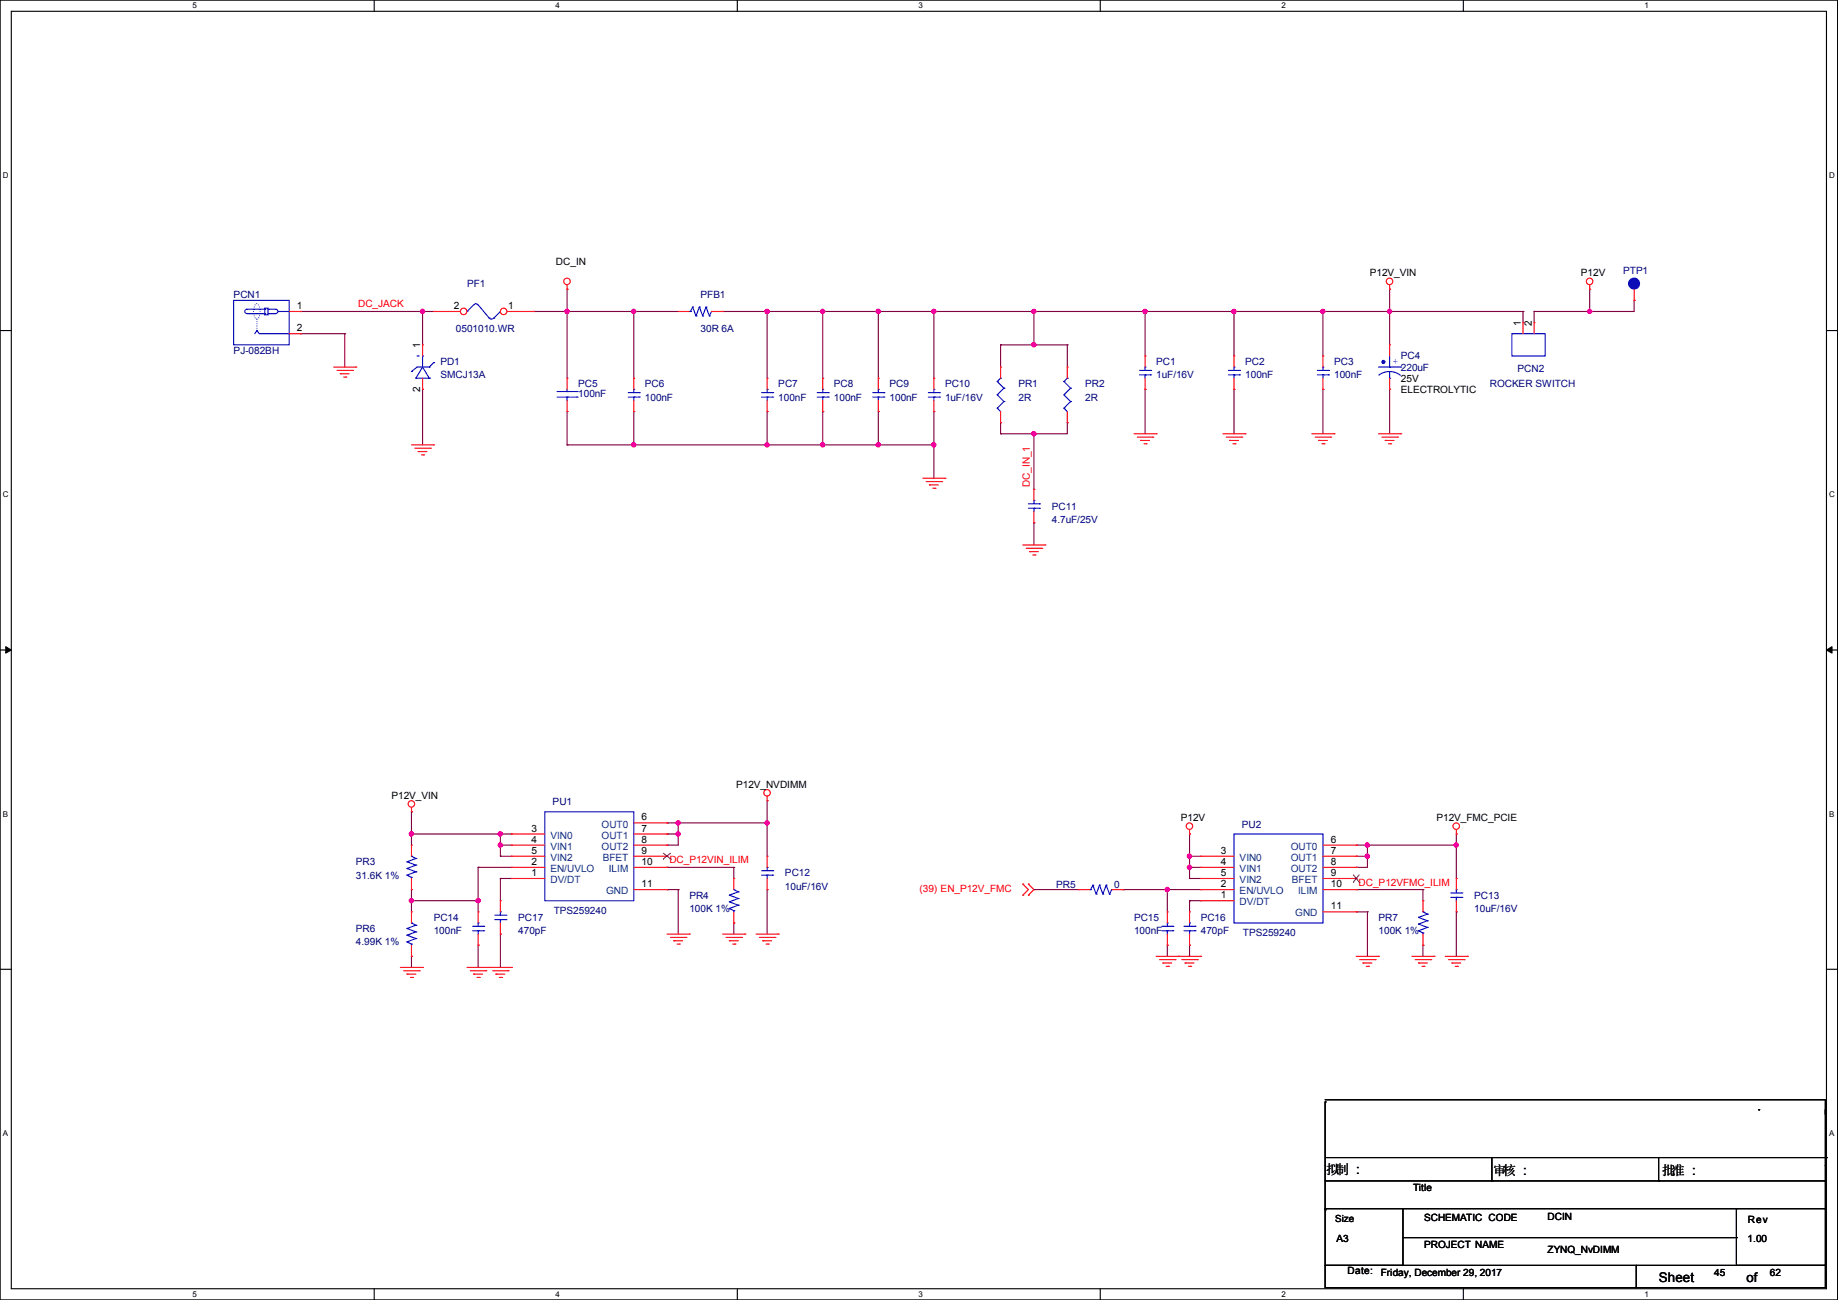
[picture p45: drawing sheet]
<svg xmlns="http://www.w3.org/2000/svg" width="420mm" height="297mm" viewBox="0 0 420 297" stroke-linecap="round" stroke-linejoin="round" font-family="sans-serif">
<defs><g id="words">
<g font-size="3">
<text x="303.1" y="268.2">拟制 :::</text>
<text x="303.1" y="268.2">拟制</text>
<text x="341.2" y="268.5">审核 :::</text>
<text x="341.2" y="268.5">审核</text>
<text x="379.8" y="268.5">批准 :::</text>
<text x="379.8" y="268.5">批准</text>
<text x="379" y="292.9">Sheet</text>
<text x="399.1" y="292.8">of</text>
</g>
<g font-size="2.3" fill="#000080">
<text x="106.7" y="65.6">PF1</text>
<text x="370.9" y="62.6">PTP1</text>
<text x="53.4" y="68.2">PCN1</text>
<text x="160.1" y="68.2">PFB1</text>
<text x="104.2" y="75.8">0501010.WR</text>
<text x="160.1" y="75.8">30R 6A</text>
<text x="53.4" y="80.9">PJ-082BH</text>
<text x="100.6" y="83.4">PD1</text>
<text x="264.2" y="83.4">PC1</text>
<text x="284.5" y="83.4">PC2</text>
<text x="304.9" y="83.4">PC3</text>
<text x="320.1" y="82.1">PC4</text>
<text x="100.6" y="86.4">SMCJ13A</text>
<text x="132.1" y="88.5">PC5</text>
<text x="147.4" y="88.5">PC6</text>
<text x="177.9" y="88.5">PC7</text>
<text x="190.6" y="88.5">PC8</text>
<text x="203.3" y="88.5">PC9</text>
<text x="216" y="88.5">PC10</text>
<text x="232.7" y="88.5">PR1</text>
<text x="248" y="88.5">PR2</text>
<text x="264.2" y="86.4">1uF/16V</text>
<text x="284.5" y="86.4">100nF</text>
<text x="304.9" y="86.4">100nF</text>
<text x="320.1" y="84.7">220uF</text>
<text x="340.4" y="88.5">ROCKER SWITCH</text>
<text x="346.8" y="84.9">PCN2</text>
<text x="132.1" y="90.8">100nF</text>
<text x="147.4" y="91.5">100nF</text>
<text x="177.9" y="91.5">100nF</text>
<text x="190.6" y="91.5">100nF</text>
<text x="203.3" y="91.5">100nF</text>
<text x="216" y="91.5">1uF/16V</text>
<text x="232.7" y="91.5">2R</text>
<text x="248" y="91.5">2R</text>
<text x="240.3" y="116.4">PC11</text>
<text x="240.3" y="119.5">4.7uF/25V</text>
<text x="126.3" y="184">PU1</text>
<text x="283.8" y="189.1">PU2</text>
<text x="81.3" y="197.7">PR3</text>
<text x="81.3" y="200.7">31.6K 1%</text>
<text x="179.4" y="200.2">PC12</text>
<text x="179.4" y="203.3">10uF/16V</text>
<text x="241.4" y="202.8">PR5</text>
<text x="254.6" y="202.8">0</text>
<text x="126.5" y="208.9">TPS259240</text>
<text x="157.5" y="205.3">PR4</text>
<text x="157.5" y="208.4">100K 1%</text>
<text x="336.9" y="205.3">PC13</text>
<text x="336.9" y="208.4">10uF/16V</text>
<text x="81.3" y="212.9">PR6</text>
<text x="81.3" y="216">4.99K 1%</text>
<text x="99.1" y="210.4">PC14</text>
<text x="99.1" y="213.4">100nF</text>
<text x="118.4" y="210.4">PC17</text>
<text x="118.4" y="213.4">470pF</text>
<text x="259.1" y="210.4">PC15</text>
<text x="259.1" y="213.4">100nF</text>
<text x="274.4" y="210.4">PC16</text>
<text x="274.4" y="213.4">470pF</text>
<text x="284" y="214">TPS259240</text>
<text x="315" y="210.4">PR7</text>
<text x="315" y="213.4">100K 1%</text>
</g>
<g font-size="2.3">
<text x="127" y="60.5">DC_IN</text>
<text x="313" y="63.1">P12V_VIN</text>
<text x="361.3" y="63.1">P12V</text>
<text x="67.9" y="70.6">1</text>
<text x="103.7" y="70.6">2</text>
<text x="116.1" y="70.6">1</text>
<text x="67.9" y="75.7">2</text>
<text x="347.5" y="74.5" transform="rotate(-90 347.5 74.5)">1</text>
<text x="350" y="74.5" transform="rotate(-90 350 74.5)">2</text>
<text x="96" y="79.5" transform="rotate(-90 96 79.5)">1</text>
<text x="96" y="89.4" transform="rotate(-90 96 89.4)">2</text>
<text x="320.1" y="87.2">25V</text>
<text x="320.1" y="89.7">ELECTROLYTIC</text>
<text x="168.2" y="179.9">P12V_NVDIMM</text>
<text x="89.5" y="182.5">P12V_VIN</text>
<text x="121.5" y="190">3</text>
<text x="146.6" y="187.5">6</text>
<text x="146.6" y="190">7</text>
<text x="269.8" y="187.5">P12V</text>
<text x="328.2" y="187.5">P12V_FMC_PCIE</text>
<text x="121.5" y="192.5">4</text>
<text x="121.5" y="195.1">5</text>
<text x="121.5" y="197.6">2</text>
<text x="146.6" y="192.5">8</text>
<text x="146.6" y="195.1">9</text>
<text x="146.6" y="197.6">10</text>
<text x="279" y="195.1">3</text>
<text x="279" y="197.6">4</text>
<text x="304.1" y="192.5">6</text>
<text x="304.1" y="195.1">7</text>
<text x="304.1" y="197.6">8</text>
<text x="121.5" y="200.2">1</text>
<text x="146.6" y="202.7">11</text>
<text x="279" y="200.2">5</text>
<text x="279" y="202.7">2</text>
<text x="304.1" y="200.2">9</text>
<text x="304.1" y="202.7">10</text>
<text x="279" y="205.2">1</text>
<text x="304.1" y="207.8">11</text>
<text x="322.9" y="272.1">Title</text>
<text x="325.4" y="279">SCHEMATIC CODE</text>
<text x="353.6" y="278.7">DCIN</text>
<text x="399.4" y="279.5">Rev</text>
<text x="305.4" y="283.8">A3</text>
<text x="325.4" y="285.1">PROJECT NAME</text>
<text x="353.6" y="286.3">ZYNQ_NvDIMM</text>
<text x="399.4" y="283.8">1.00</text>
<text x="307.9" y="291.2">Date:</text>
<text x="315.5" y="291.4">Friday, December 29, 2017</text>
<text x="391.7" y="291.4">45</text>
<text x="404.4" y="291.4">62</text>
</g>
<g font-size="2.3" fill="#f00">
<text x="81.8" y="70.2">DC_JACK</text>
<text x="235.3" y="111.3" transform="rotate(-90 235.3 111.3)">DC_IN_1</text>
<text x="153" y="197.2">DC_P12VIN_ILIM</text>
<text x="210.1" y="203.8">(39) EN_P12V_FMC</text>
<text x="310.4" y="202.3">DC_P12VFMC_ILIM</text>
</g>
<g font-size="2.3" fill="#004080">
<text x="125.8" y="191.6">VIN0</text>
<text x="137.5" y="189.1">OUT0</text>
<text x="137.5" y="191.6">OUT1</text>
<text x="125.8" y="194.1">VIN1</text>
<text x="125.8" y="196.7">VIN2</text>
<text x="137.5" y="194.1">OUT2</text>
<text x="137.7" y="196.7">BFET</text>
<text x="283.3" y="196.7">VIN0</text>
<text x="295" y="194.1">OUT0</text>
<text x="295" y="196.7">OUT1</text>
<text x="125.8" y="199.2">EN/UVLO</text>
<text x="125.8" y="201.8">DV/DT</text>
<text x="139.1" y="199.2">ILIM</text>
<text x="283.3" y="199.2">VIN1</text>
<text x="283.3" y="201.8">VIN2</text>
<text x="295" y="199.2">OUT2</text>
<text x="295.2" y="201.8">BFET</text>
<text x="138.5" y="204.3">GND</text>
<text x="283.3" y="204.3">EN/UVLO</text>
<text x="283.3" y="206.8">DV/DT</text>
<text x="296" y="209.4">GND</text>
<text x="296.6" y="204.3">ILIM</text>
</g>
<text font-size="2.2" x="305.1" y="279.2">Size</text>
<text font-size="2.1" fill="#00f" x="318.3" y="83.2">+</text>
<g font-size="1.8">
<text x="44" y="1.9">5</text>
<text x="127" y="1.9">4</text>
<text x="209.9" y="1.9">3</text>
<text x="292.9" y="1.9">2</text>
<text x="375.8" y="1.9">1</text>
<text x=".7" y="40.6">D</text>
<text x="418" y="40.6">D</text>
<text x=".7" y="113.6">C</text>
<text x="418" y="113.6">C</text>
<text x=".7" y="186.6">B</text>
<text x="418" y="186.6">B</text>
<text x=".7" y="259.5">A</text>
<text x="418" y="259.5">A</text>
<text x="44" y="296.3">5</text>
<text x="127" y="296.3">4</text>
<text x="209.9" y="296.3">3</text>
<text x="292.9" y="296.3">2</text>
<text x="375.8" y="296.3">1</text>
</g>
</g></defs>
<path d="M0 0h419.9v297h-419.9zM2.6 2.6h414.8v291.8h-414.8z" fill="none" stroke="#000" stroke-width=".25"/>
<g fill="#fff">
<path d="M44 .3h1v2h-1z"/>
<path d="M44 294.7h1v2h-1z"/>
</g>
<path d="M85.5 0v2.6M85.5 294.4v2.6" fill="none" stroke="#000" stroke-width=".25"/>
<g fill="#fff">
<path d="M127 .3h.9v2h-.9z"/>
<path d="M127 294.7h.9v2h-.9z"/>
</g>
<path d="M168.5 0v2.6M168.5 294.4v2.6" fill="none" stroke="#000" stroke-width=".25"/>
<g fill="#fff">
<path d="M209.9 .3h1v2h-1z"/>
<path d="M209.9 294.7h1v2h-1z"/>
</g>
<path d="M251.4 0v2.6M251.4 294.4v2.6" fill="none" stroke="#000" stroke-width=".25"/>
<g fill="#fff">
<path d="M292.9 .3h.9v2h-.9z"/>
<path d="M292.9 294.7h.9v2h-.9z"/>
</g>
<path d="M334.4 0v2.6M334.4 294.4v2.6" fill="none" stroke="#000" stroke-width=".25"/>
<g fill="#fff">
<path d="M375.8 .3h1v2h-1z"/>
<path d="M375.8 294.7h1v2h-1z"/>
<path d="M.7 39h1.2v2h-1.2z"/>
<path d="M418 39h1.3v2h-1.3z"/>
<path d="M.7 112h1.2v2h-1.2z"/>
<path d="M418 112h1.3v2h-1.3z"/>
</g>
<path d="M0 75.5h2.6M417.4 75.5h2.5" fill="none" stroke="#000" stroke-width=".25"/>
<g fill="#fff">
<path d="M.7 185h1.2v1.9h-1.2z"/>
<path d="M418 185h1.2v1.9h-1.2z"/>
</g>
<path d="M0 148.5h2.6M417.4 148.5h2.5" fill="none" stroke="#000" stroke-width=".25"/>
<path d="M1.3 147.7l1.3 .8-1.3 .7zM417.4 148.5l1.2-.8v1.5z" fill="#000" stroke="#000" stroke-width=".23"/>
<g fill="#fff">
<path d="M.7 257.9h1.2v2h-1.2z"/>
<path d="M418 257.9h1.2v2h-1.2z"/>
</g>
<g fill="none" stroke="#000" stroke-width=".25">
<path d="M0 221.4h2.6M417.4 221.4h2.5M302.8 251.8h.1M302.8 251.8v24.6M302.8 251.2h114.3M401.9 253.5h.1M417.1 251.2h.1M417.1 251.2v24.9M302.8 276.1h17.8v13h-17.8zM302.8 276.4h.1M302.8 269.8h114.3M303.1 264.5h114.3"/>
<path d="M320.6 276.1h76.2M340.9 269.8h.1M340.9 264.5v5.3M379 269.8h.1M379 264.5v5.3M396.8 276.1h20.3v13h-20.3zM396.8 276.1h.1M417.1 269.8h.1M417.1 266.2h.1M417.1 276.1h.1M417.4 264.5h.1M302.8 289.1h71.1v5.1h-71.1z"/>
<path d="M320.6 282.7h76.2M373.9 289.1h43.2v5.1h-43.2zM396.8 282.7h.1"/>
</g>
<g fill="none" stroke="#800040" stroke-width=".25">
<path d="M68.6 71.2h.1M68.6 76.2h.1M68.6 71.2h30.5M68.6 76.2h10.2M78.8 76.2h.1M78.8 76.2v7.7M96.6 71.2h.1M96.6 71.2v7.6M122 71.2h.1M122 71.2h33M129.6 71.2h.1M129.6 66.1h.1"/>
<path d="M129.6 66.1v20.3M144.8 71.2h.1M144.8 71.2v15.2M165.1 71.2h.1M165.1 71.2h182.9M175.3 71.2h.1M175.3 71.2v15.2M188 71.2h.1M188 71.2v15.2M200.7 71.2h.1M200.7 71.2v15.2M213.4 71.2h.1"/>
<path d="M213.4 71.2v15.2M228.6 78.8h.1M228.6 78.8h15.3M228.6 78.8v5.1M236.3 78.8h.1M236.3 71.2h.1M236.3 71.2v7.6M243.9 78.8h.1M243.9 78.8v5.1M261.7 71.2h.1M261.7 71.2v10.1M282 71.2h.1"/>
<path d="M282 71.2v10.1M302.3 71.2h.1M302.3 71.2v10.1M317.5 66.1h.1M317.5 71.2h.1M317.5 66.1v12.7M348 71.2h.1M348 71.2v2.5M350.6 71.2h.1M350.6 71.2v2.5M363.3 66.1h.1M363.3 71.2h.1"/>
<path d="M363.3 66.1v5.1M373.4 68.6h.1M373.4 68.6v2.6h-22.8M96.6 88.9h.1M96.6 88.9v12.7M129.6 94h.1M129.6 94v7.6M144.8 94h.1M144.8 94v7.6M175.3 94h.1M175.3 94v7.6M188 94h.1"/>
<path d="M188 94v7.6M200.7 94h.1M200.7 94v7.6M213.4 94h.1M213.4 94v15.3M228.6 99.1h.1M228.6 96.6h.1M228.6 96.6v2.5M236.3 99.1h.1M236.3 99.1v12.7M243.9 96.6h.1M243.9 96.6v2.5h-15.3"/>
<path d="M261.7 88.9h.1M261.7 88.9v10.2M282 88.9h.1M282 88.9v10.2M302.3 88.9h.1M302.3 88.9v10.2M317.5 88.9h.1M317.5 88.9v10.2M129.6 101.6h.1M129.6 101.6h83.8M144.8 101.6h.1M175.3 101.6h.1"/>
<path d="M188 101.6h.1M200.7 101.6h.1M213.4 101.6h.1M236.3 119.4h.1M236.3 119.4v5.1M94 185.5h.1M94 190.5h.1M94 185.5v7.6M94 190.5h22.9M109.3 198.2h.1M109.3 198.2h7.6M109.3 198.2v10.1"/>
<path d="M114.3 190.5h.1M114.3 193.1h.1M114.3 195.6h.1M114.3 193.1h2.6M114.3 190.5v5.1M114.3 195.6h2.6M152.4 188h.1M152.4 190.5h.1M152.4 193.1h.1M152.4 198.2h.1M152.4 188h22.9M152.4 190.5h2.6"/>
<path d="M152.4 198.2h15.3M155 188h.1M155 190.5h.1M155 188v5.1h-2.6M167.7 198.2h.1M167.7 198.2v2.5M175.3 188h.1M175.3 182.9h.1M175.3 182.9v12.7M271.8 190.5h.1M271.8 195.6h.1M271.8 198.2h.1"/>
<path d="M271.8 195.6h2.6M271.8 198.2h2.6M271.8 190.5v10.2M309.9 193.1h.1M309.9 195.6h.1M309.9 198.2h.1M309.9 193.1h22.9M309.9 195.6h2.6M312.5 193.1h.1M312.5 195.6h.1M312.5 193.1v5.1h-2.6M332.8 193.1h.1"/>
<path d="M332.8 190.5h.1M332.8 190.5v10.2M94 203.2h.1M94 205.8h.1M94 218.5h.1M94 203.2v5.1M94 218.5v2.5M94 205.8h15.3M109.3 205.8h.1M109.3 215.9h.1M109.3 215.9v5.1M114.3 200.7h.1"/>
<path d="M114.3 213.4h.1M114.3 200.7v5.1M114.3 213.4v7.6M114.3 200.7h2.6M152.4 203.2h.1M152.4 203.2h2.6M155 203.2h.1M155 203.2v10.2M167.7 210.9h.1M167.7 210.9v2.5M175.3 203.2h.1M175.3 203.2v10.2"/>
<path d="M236.3 203.2h.1M236.3 203.2h10.1M256.6 203.2h.1M256.6 203.2h17.8M266.7 203.2h.1M266.7 215.9h.1M266.7 203.2v5.1M266.7 215.9v2.6M271.8 200.7h.1M271.8 205.8h.1M271.8 215.9h.1M271.8 205.8h2.6"/>
<path d="M271.8 200.7h2.6M271.8 205.8v2.5M271.8 215.9v2.6M309.9 208.3h.1M309.9 203.2h.1M309.9 203.2h15.3M309.9 208.3h2.6M312.5 208.3h.1M312.5 208.3v10.2M325.2 203.2h.1M325.2 215.9h.1M325.2 203.2v2.6"/>
<path d="M325.2 215.9v2.6M332.8 208.3h.1M332.8 208.3v10.2"/>
</g>
<g fill="#f0f" stroke="#f0f" stroke-width=".25">
<circle cx="96.5" cy="71.1" r=".49"/>
<circle cx="302.3" cy="71.1" r=".49"/>
<circle cx="236.2" cy="78.8" r=".49"/>
<circle cx="236.2" cy="71.1" r=".49"/>
<circle cx="236.2" cy="99.1" r=".49"/>
<circle cx="261.6" cy="71.1" r=".49"/>
<circle cx="144.8" cy="71.1" r=".49"/>
<circle cx="188" cy="101.6" r=".49"/>
<circle cx="188" cy="71.1" r=".49"/>
<circle cx="175.3" cy="71.1" r=".49"/>
<circle cx="282" cy="71.1" r=".49"/>
<circle cx="129.6" cy="71.1" r=".49"/>
<circle cx="213.4" cy="101.6" r=".49"/>
<circle cx="200.7" cy="101.6" r=".49"/>
<circle cx="175.3" cy="101.6" r=".49"/>
<circle cx="144.8" cy="101.6" r=".49"/>
<circle cx="213.4" cy="71.1" r=".49"/>
<circle cx="200.7" cy="71.1" r=".49"/>
<circle cx="317.5" cy="71.1" r=".49"/>
<circle cx="363.2" cy="71.1" r=".49"/>
<circle cx="266.7" cy="203.2" r=".49"/>
<circle cx="175.3" cy="188" r=".49"/>
<circle cx="155" cy="188" r=".49"/>
<circle cx="332.8" cy="193.1" r=".49"/>
<circle cx="312.4" cy="193.1" r=".49"/>
<circle cx="114.3" cy="190.5" r=".49"/>
<circle cx="94" cy="190.5" r=".49"/>
<circle cx="114.3" cy="193.1" r=".49"/>
<circle cx="109.2" cy="205.8" r=".49"/>
<circle cx="94" cy="205.8" r=".49"/>
<circle cx="155" cy="190.5" r=".49"/>
<circle cx="271.8" cy="195.6" r=".49"/>
<circle cx="271.8" cy="198.1" r=".49"/>
<circle cx="312.4" cy="195.6" r=".49"/>
</g>
<g fill="none" stroke="#f00" stroke-width=".25">
<path d="M129.6 66.1h.1M129.6 65.1v1M155 71.2h.1M155 71.2h2.5M162.6 71.2h2.5M165.1 71.2h.1M317.5 66.1h.1M317.5 65.1v1M363.3 66.1h.1M363.3 65.1v1M76.2 83.9h5.1M77 84.6h3.6"/>
<path d="M77.8 85.4h.1M77.8 85.4h2M78.5 86.1h.5M79 86.1h.1M80.6 84.6h.1M81.3 83.9h.1M259.1 99.1h5.1M259.9 99.9h3.5M263.4 99.9h.1M264.2 99.1h.1M279.4 99.1h5.1M280.2 99.9h3.6"/>
<path d="M283.8 99.9h.1M284.5 99.1h.1M299.8 99.1h5M300.5 99.9h3.6M304.1 99.9h.1M304.8 99.1h.1M315 99.1h5.1M315.8 99.9h3.5M319.3 99.9h.1M320.1 99.1h.1M94 101.6h5.1M94.8 102.4h3.5"/>
<path d="M95.5 103.2h.1M95.5 103.2h2.1M96.3 103.9h.5M96.8 103.9h.1M98.3 102.4h.1M99.1 101.6h.1M210.9 109.3h5M211.6 110h3.6M212.4 110.8h.1M212.4 110.8h2M213.1 111.5h.6M213.7 111.5h.1"/>
<path d="M215.2 110h.1M215.9 109.3h.1M236.3 119.4h.1M236.3 111.8h.1M236.3 111.8v2.5M236.3 116.9v2.5M260.6 100.6h.1M260.6 100.6h2.1M261.4 101.4h.5M261.9 101.4h.1M281 100.6h.1M281 100.6h2"/>
<path d="M281.7 101.4h.5M282.2 101.4h.1M301.3 100.6h.1M301.3 100.6h2M302 101.4h.6M302.6 101.4h.1M316.5 100.6h.1M316.5 100.6h2.1M317.3 101.4h.5M317.8 101.4h.1M233.7 124.5h5.1M234.5 125.3h3.5"/>
<path d="M235.2 126h.1M235.2 126h2.1M236 126.8h.5M236.5 126.8h.1M238 125.3h.1M238.8 124.5h.1M94 185.5h.1M94 193.1h.1M94 184.4v1.1M94 193.1v2.5M175.3 182.9h.1M175.3 181.9v1"/>
<path d="M271.8 190.5h.1M271.8 189.5v1M332.8 190.5h.1M332.8 189.5v1M94 203.2h.1M94 200.7v2.5M109.3 215.9h.1M109.3 208.3h.1M109.3 208.3v2.6M109.3 213.4v2.5M152.4 213.4h5.1M153.2 214.2h3.6"/>
<path d="M154 214.9h.1M154 214.9h2M154.7 215.7h.5M155.2 215.7h.1M156.8 214.2h.1M157.5 213.4h.1M165.1 213.4h5.1M165.9 214.2h3.6M166.7 214.9h.1M166.7 214.9h2M167.4 215.7h.5M167.9 215.7h.1"/>
<path d="M169.5 214.2h.1M170.2 213.4h.1M172.8 213.4h5M173.5 214.2h3.6M174.3 214.9h.1M174.3 214.9h2M175 215.7h.6M175.6 215.7h.1M177.1 214.2h.1M177.8 213.4h.1M233.7 202h.1M233.7 204.5h.1"/>
<path d="M233.7 202l1.3 1.2-1.3 1.3M235 204.5h.1M235 202h.1M235 202l1.3 1.2-1.3 1.3M264.2 218.5h10.2M265 219.2h3.5M268.5 219.2h.1M269.3 218.5h.1M270 219.2h3.6M273.6 219.2h.1M274.4 218.5h.1M309.9 218.5h5.1"/>
<path d="M310.7 219.2h3.5M314.2 219.2h.1M315 218.5h.1M322.6 218.5h5.1M323.4 219.2h3.5M326.9 219.2h.1M327.7 218.5h.1M330.2 218.5h5.1M331 219.2h3.6M334.6 219.2h.1M335.3 218.5h.1M91.5 221h5.1"/>
<path d="M92.2 221.8h3.6M93 222.5h.1M93 222.5h2M93.8 223.3h.5M94.3 223.3h.1M95.8 221.8h.1M96.6 221h.1M106.7 221h10.2M107.5 221.8h3.5M108.2 222.5h.1M108.2 222.5h2.1M109 223.3h.5"/>
<path d="M109.5 223.3h.1M111 221.8h.1M111.8 221h.1M112.6 221.8h3.5M113.3 222.5h.1M113.3 222.5h2.1M114.1 223.3h.5M114.6 223.3h.1M116.1 221.8h.1M116.9 221h.1M265.7 220h.1M265.7 220h2.1"/>
<path d="M266.5 220.8h.5M267 220.8h.1M270.8 220h.1M270.8 220h2M271.6 220.8h.5M272.1 220.8h.1M311.4 220h.1M311.4 220h2.1M312.2 220.8h.5M312.7 220.8h.1M324.1 220h.1M324.1 220h2.1"/>
<path d="M324.9 220.8h.5M325.4 220.8h.1M331.8 220h.1M331.8 220h2M332.5 220.8h.5M333 220.8h.1"/>
<circle cx="129.6" cy="64.3" r=".74"/>
<circle cx="317.5" cy="64.3" r=".74"/>
<circle cx="363.2" cy="64.3" r=".74"/>
<circle cx="94" cy="183.7" r=".74"/>
<circle cx="175.3" cy="181.1" r=".74"/>
<circle cx="271.8" cy="188.7" r=".74"/>
<circle cx="332.8" cy="188.7" r=".74"/>
</g>
<g fill="none" stroke="#00f" stroke-width=".25">
<path d="M106.7 71.2h.1M108.2 69.6l-1.5 1.6M108.3 69.7a.49 .49 0 0 1 .4-.3 .49 .49 0 0 1 .5 .3M109.3 69.6l2.5 3.1M111.8 72.7h.1M112.8 72.7a.74 .74 0 0 1-1 0M112.8 72.7h.1M114.3 71.2l-1.5 1.5M157.5 71.2h.3M157.8 71.2h.1M158.3 70.1h.1M158.3 70.1l-.5 1.1"/>
<path d="M158.3 70.1l.7 2.1M159 72.2h.1M159.8 70.1h.1M159.8 70.1l-.8 2.1M159.8 70.1l.8 2.1M160.6 72.2h.1M161.3 70.1h.1M161.3 70.1l-.7 2.1M161.3 70.1l.8 2.1M162.1 72.2h.1M162.6 71.2h.1M162.6 71.2l-.5 1"/>
<path d="M235 116.1h2.5M235 115.1h2.5M236.3 114.3h.1M236.3 116.1h.1M236.3 114.3v.8M236.3 116.1v.8M237.5 116.1h.1M237.5 115.1h.1M93 199.9h.1M93 198.4h.1M93 196.9h.1M93 199.9l1 .5"/>
<path d="M93 198.4l2 .8M93 196.9l2 .8M94 195.6h.1M94 195.6l1 .5M95 199.2h.1M95 197.7h.1M95 196.1h.1M95 199.2l-2 .7M95 197.7l-2 .7M95 196.1l-2 .8M94 200.4h.1M94 200.4v.3"/>
<path d="M108 212.6h2.5M108 211.6h2.5M109.3 210.9h.1M109.3 212.6h.1M109.3 210.9v.7M109.3 212.6v.8M110.5 212.6h.1M110.5 211.6h.1"/>
</g>
<circle cx="115.1" cy="71.1" r=".74" fill="#fff" stroke="#f00" stroke-width=".25"/>
<path d="M115.9 71.2h6.1M122 71.2h.1" fill="none" stroke="#f00" stroke-width=".25"/>
<circle cx="105.9" cy="71.1" r=".74" fill="#fff" stroke="#f00" stroke-width=".25"/>
<g fill="none" stroke="#f00" stroke-width=".25">
<path d="M66.1 71.2h2.5M66.1 76.2h2.5M68.6 71.2h.1M68.6 76.2h.1M96.6 78.8h.1M96.6 78.8v2.5M99.1 71.2h.1M99.1 71.2h6.1M317.5 78.8h.1M317.5 78.8v2.5M348 73.7h.1M348 73.7v2.5"/>
<path d="M350.6 73.7h.1M350.6 73.7v2.5M373.4 68.6h.1M373.4 66.1v2.5M96.6 88.9h.1M96.6 86.4v2.5M129.6 86.4h.1M129.6 94h.1M129.6 86.4v2.5M129.6 91.5v2.5M144.8 94h.1M144.8 86.4h.1"/>
<path d="M144.8 86.4v2.5M144.8 91.5v2.5M175.3 94h.1M175.3 86.4h.1M175.3 86.4v2.5M175.3 91.5v2.5M188 94h.1M188 86.4h.1M188 86.4v2.5M188 91.5v2.5M200.7 94h.1M200.7 86.4h.1"/>
<path d="M200.7 86.4v2.5M200.7 91.5v2.5M213.4 94h.1M213.4 86.4h.1M213.4 86.4v2.5M213.4 91.5v2.5M228.6 96.6h.1M228.6 83.9h.1M228.6 83.9v2.5M228.6 94v2.6M243.9 96.6h.1M243.9 83.9h.1"/>
<path d="M243.9 83.9v2.5M243.9 94v2.6M261.7 88.9h.1M261.7 81.3h.1M261.7 81.3v2.6M261.7 86.4v2.5M282 88.9h.1M282 81.3h.1M282 81.3v2.6M282 86.4v2.5M302.3 88.9h.1M302.3 81.3h.1"/>
<path d="M302.3 81.3v2.6M302.3 86.4v2.5M317.5 88.9h.1M317.5 86.4v2.5M116.9 190.5h.1M116.9 193.1h.1M116.9 195.6h.1M116.9 198.2h.1M116.9 190.5h7.6M116.9 193.1h7.6M116.9 195.6h7.6M116.9 198.2h7.6"/>
<path d="M144.8 190.5h7.6M144.8 193.1h7.6M144.8 195.6h7.6M144.8 198.2h7.6M144.8 188h7.6M152.4 188h.1M152.4 190.5h.1M152.4 193.1h.1M152.4 195.6h.1M152.4 198.2h.1M175.3 195.6h.1M175.3 195.6v2.6"/>
<path d="M274.4 195.6h.1M274.4 198.2h.1M274.4 195.6h7.6M274.4 198.2h7.6M302.3 193.1h7.6M302.3 195.6h7.6M302.3 198.2h7.6M309.9 193.1h.1M309.9 195.6h.1M309.9 198.2h.1M94 218.5h.1M94 208.3h.1"/>
<path d="M94 208.3v2.6M94 215.9v2.6M114.3 213.4h.1M114.3 205.8h.1M114.3 205.8v2.5M114.3 210.9v2.5M116.9 200.7h.1M116.9 200.7h7.6M144.8 203.2h7.6M152.4 203.2h.1M167.7 210.9h.1M167.7 200.7h.1"/>
<path d="M167.7 200.7v2.5M167.7 208.3v2.6M175.3 203.2h.1M175.3 200.7v2.5M246.4 203.2h.1M246.4 203.2h2.6M254 203.2h2.6M256.6 203.2h.1M266.7 215.9h.1M266.7 208.3h.1M266.7 208.3v2.6M266.7 213.4v2.5"/>
<path d="M271.8 215.9h.1M271.8 208.3h.1M271.8 208.3v2.6M271.8 213.4v2.5M274.4 200.7h.1M274.4 203.2h.1M274.4 205.8h.1M274.4 200.7h7.6M274.4 203.2h7.6M274.4 205.8h7.6M302.3 200.7h7.6M302.3 203.2h7.6"/>
<path d="M302.3 208.3h7.6M309.9 200.7h.1M309.9 203.2h.1M309.9 208.3h.1M325.2 215.9h.1M325.2 205.8h.1M325.2 205.8v2.5M325.2 213.4v2.5M332.8 208.3h.1M332.8 200.7h.1M332.8 200.7v2.5M332.8 205.8v2.5"/>
</g>
<g fill="none" stroke="#00f" stroke-width=".25">
<path d="M53.4 68.6h12.7v10.2h-12.7zM56.4 71.7h4.1M58.2 76.2l.5-.7 .5 .7h6.9M60.5 70.4h.8v1.5h-.8zM60.5 70.7h-4.1a.49 .49 0 0 0-.5 .4 .49 .49 0 0 0 .5 .5M60.5 70.7h.1M60.5 71.7h.1M61.3 70.7h1.7a.49 .49 0 0 1 .5 .4 .49 .49 0 0 1-.5 .5M61.3 70.7h.1M61.3 71.7h.1M61.3 71.7h1.7M63.5 71.2h2.6"/>
<path d="M66.1 71.2h.1M345.5 76.2h7.6v5.1h-7.6zM94 84.9h.1M95 86.4h.1M95 86.4h3.1M95.3 81.3h.2M95.5 81.3h.1M96.6 81.3h.1M96.6 83.9l-1.6 2.5M96.6 83.9l1.5 2.5M96.6 81.3v2.6M98.1 86.4h.1"/>
<path d="M98.1 83.9h.1M98.1 83.9h-2.8l-1.3 1M99.1 82.8h.1M99.1 82.8l-1 1.1M127.3 90.7h4.6M127.3 89.5h4.6M129.6 89.5h.1M129.6 90.7h.1M129.6 88.9v.6M129.6 90.7v.8M131.9 90.7h.1M131.9 89.5h.1"/>
<path d="M143.6 90.7h2.5M143.6 89.7h2.5M144.8 88.9h.1M144.8 90.7h.1M144.8 88.9v.8M144.8 90.7v.8M146.1 90.7h.1M146.1 89.7h.1M174 90.7h2.6M174 89.7h2.6M175.3 88.9h.1M175.3 90.7h.1"/>
<path d="M175.3 88.9v.8M175.3 90.7v.8M176.6 90.7h.1M176.6 89.7h.1M186.7 90.7h2.6M186.7 89.7h2.6M188 88.9h.1M188 90.7h.1M188 88.9v.8M188 90.7v.8M189.3 90.7h.1M189.3 89.7h.1"/>
<path d="M199.4 90.7h2.6M199.4 89.7h2.6M200.7 88.9h.1M200.7 90.7h.1M200.7 88.9v.8M200.7 90.7v.8M202 90.7h.1M202 89.7h.1M212.1 90.7h2.6M212.1 89.7h2.6M213.4 88.9h.1M213.4 90.7h.1"/>
<path d="M213.4 88.9v.8M213.4 90.7v.8M214.7 90.7h.1M214.7 89.7h.1M227.9 93.3h.1M227.9 90.2h.1M227.9 87.2h.1M227.9 93.3l.7 .7M227.9 90.2l1.5 1.5M227.9 87.2l1.5 1.5M228.6 86.4h.1M228.6 86.4l-.7 .8"/>
<path d="M229.4 91.7h.1M229.4 88.7h.1M229.4 91.7l-1.5 1.6M229.4 88.7l-1.5 1.5M243.1 93.3h.1M243.1 90.2h.1M243.1 87.2h.1M243.1 93.3l.8 .7M243.1 90.2l1.5 1.5M243.1 87.2l1.5 1.5M243.9 86.4h.1M243.9 86.4l-.8 .8"/>
<path d="M244.6 91.7h.1M244.6 88.7h.1M244.6 91.7l-1.5 1.6M244.6 88.7l-1.5 1.5M260.4 85.6h2.5M260.4 84.6h2.5M261.7 83.9h.1M261.7 85.6h.1M261.7 83.9v.7M261.7 85.6v.8M262.9 85.6h.1M262.9 84.6h.1"/>
<path d="M280.7 85.6h2.6M280.7 84.6h2.6M282 83.9h.1M282 85.6h.1M282 83.9v.7M282 85.6v.8M283.3 85.6h.1M283.3 84.6h.1M301 85.6h2.6M301 84.6h2.6M302.3 83.9h.1M302.3 85.6h.1"/>
<path d="M302.3 83.9v.7M302.3 85.6v.8M303.6 85.6h.1M303.6 84.6h.1M315 83.9h5.1M317.5 86.4h.1M317.5 83.9h.1M317.5 84.9l1.6 .3 .9 .5M317.5 84.9l-1 .1-1.4 .7M317.5 81.3v2.6M317.5 84.9v1.5M320.1 83.9h.1"/>
<path d="M124.5 185.5h20.3v20.3h-20.3zM174 199.9h2.6M174 198.9h2.6M175.3 198.2h.1M175.3 199.9h.1M175.3 198.2v.7M175.3 199.9v.8M176.6 199.9h.1M176.6 198.9h.1M282 190.5h20.3v20.4h-20.3zM93 215.2h.1M93 213.7h.1"/>
<path d="M93 212.1h.1M93 215.2l1 .5M93 213.7l2 .7M93 212.1l2 .8M94 210.9h.1M94 215.7h.1M94 210.9l1 .5M94 215.7v.2M95 214.4h.1M95 212.9h.1M95 211.4h.1M95 214.4l-2 .8"/>
<path d="M95 212.9l-2 .8M95 211.4l-2 .7M113.1 210.1h2.5M113.1 209.1h2.5M114.3 208.3h.1M114.3 210.1h.1M114.3 208.3v.8M114.3 210.1v.8M115.6 210.1h.1M115.6 209.1h.1M166.7 207.6h.1M166.7 206h.1"/>
<path d="M166.7 204.5h.1M166.7 207.6l1 .5M166.7 206l2 .8M166.7 204.5l2 .8M167.7 203.2h.1M167.7 208.1h.1M167.7 203.2l1 .6M167.7 208.1v.2M168.7 206.8h.1M168.7 205.3h.1M168.7 203.8h.1M168.7 206.8l-2 .8"/>
<path d="M168.7 205.3l-2 .7M168.7 203.8l-2 .7M249 203.2h.2M249.2 203.2h.1M249.7 202.2h.1M249.7 202.2l-.5 1M249.7 202.2l.8 2.1M250.5 204.3h.1M251.2 202.2h.1M251.2 202.2l-.7 2.1M251.2 202.2l.8 2.1M252 204.3h.1"/>
<path d="M252.8 202.2h.1M252.8 202.2l-.8 2.1M252.8 202.2l.7 2.1M253.5 204.3h.1M254 203.2h.1M254 203.2l-.5 1.1M265.5 212.6h2.5M265.5 211.6h2.5M266.7 210.9h.1M266.7 212.6h.1M266.7 210.9v.7M266.7 212.6v.8"/>
<path d="M268 212.6h.1M268 211.6h.1M270.6 212.6h2.5M270.6 211.6h2.5M271.8 210.9h.1M271.8 212.6h.1M271.8 210.9v.7M271.8 212.6v.8M273.1 212.6h.1M273.1 211.6h.1M324.1 212.6h.1M324.1 211.1h.1"/>
<path d="M324.1 209.6h.1M324.1 212.6l1.1 .5M324.1 211.1l2.1 .8M324.1 209.6l2.1 .8M325.2 208.3h.1M325.2 213.1h.1M325.2 208.3l1 .5M325.2 213.1v.3M326.2 211.9h.1M326.2 210.4h.1M326.2 208.8h.1M326.2 211.9l-2.1 .7"/>
<path d="M326.2 210.4l-2.1 .7M326.2 208.8l-2.1 .8M331.5 205h2.6M331.5 204h2.6M332.8 203.2h.1M332.8 205h.1M332.8 203.2v.8M332.8 205v.8M334.1 205h.1M334.1 204h.1"/>
</g>
<path d="M151.5 196.3h.1M151.5 194.9l1.8 1.4M153.3 196.3h.1M153.3 194.9l-1.8 1.4M309.2 199.8l1.4 1.8M310.6 199.8l-1.4 1.8M309.2 201.6h.1M310.6 201.6h.1" fill="none" stroke="#804000" stroke-width=".23"/>
<g fill="#00f" stroke="#00f" stroke-width=".25">
<circle cx="373.4" cy="64.8" r="1.25"/>
<circle cx="316.1" cy="82.7" r=".36"/>
</g>
<path d="M58.5 69.5l.2-.1a2.24 2.24 0 0 1 .6 2.8l-.4 .6-.2 .1a2.24 2.24 0 0 1-.6-2.8zM58.7 72.9v2.6M58.7 75.5h.1" fill="none" stroke="#00f" stroke-width=".25" stroke-dasharray="0 .5"/>
<g fill="#f0f" stroke="#f0f" stroke-width=".25">
<circle cx="96.5" cy="71.1" r=".49"/>
<circle cx="302.3" cy="71.1" r=".49"/>
<circle cx="236.2" cy="78.8" r=".49"/>
<circle cx="236.2" cy="71.1" r=".49"/>
<circle cx="236.2" cy="99.1" r=".49"/>
<circle cx="261.6" cy="71.1" r=".49"/>
<circle cx="144.8" cy="71.1" r=".49"/>
<circle cx="188" cy="101.6" r=".49"/>
<circle cx="188" cy="71.1" r=".49"/>
<circle cx="175.3" cy="71.1" r=".49"/>
<circle cx="282" cy="71.1" r=".49"/>
<circle cx="129.6" cy="71.1" r=".49"/>
<circle cx="213.4" cy="101.6" r=".49"/>
<circle cx="200.7" cy="101.6" r=".49"/>
<circle cx="175.3" cy="101.6" r=".49"/>
<circle cx="144.8" cy="101.6" r=".49"/>
<circle cx="213.4" cy="71.1" r=".49"/>
<circle cx="200.7" cy="71.1" r=".49"/>
<circle cx="317.5" cy="71.1" r=".49"/>
<circle cx="363.2" cy="71.1" r=".49"/>
<circle cx="266.7" cy="203.2" r=".49"/>
<circle cx="175.3" cy="188" r=".49"/>
<circle cx="155" cy="188" r=".49"/>
<circle cx="332.8" cy="193.1" r=".49"/>
<circle cx="312.4" cy="193.1" r=".49"/>
<circle cx="114.3" cy="190.5" r=".49"/>
<circle cx="94" cy="190.5" r=".49"/>
<circle cx="114.3" cy="193.1" r=".49"/>
<circle cx="109.2" cy="205.8" r=".49"/>
<circle cx="94" cy="205.8" r=".49"/>
<circle cx="155" cy="190.5" r=".49"/>
<circle cx="271.8" cy="195.6" r=".49"/>
<circle cx="271.8" cy="198.1" r=".49"/>
<circle cx="312.4" cy="195.6" r=".49"/>
</g>
<use href="#words"/>
</svg>
